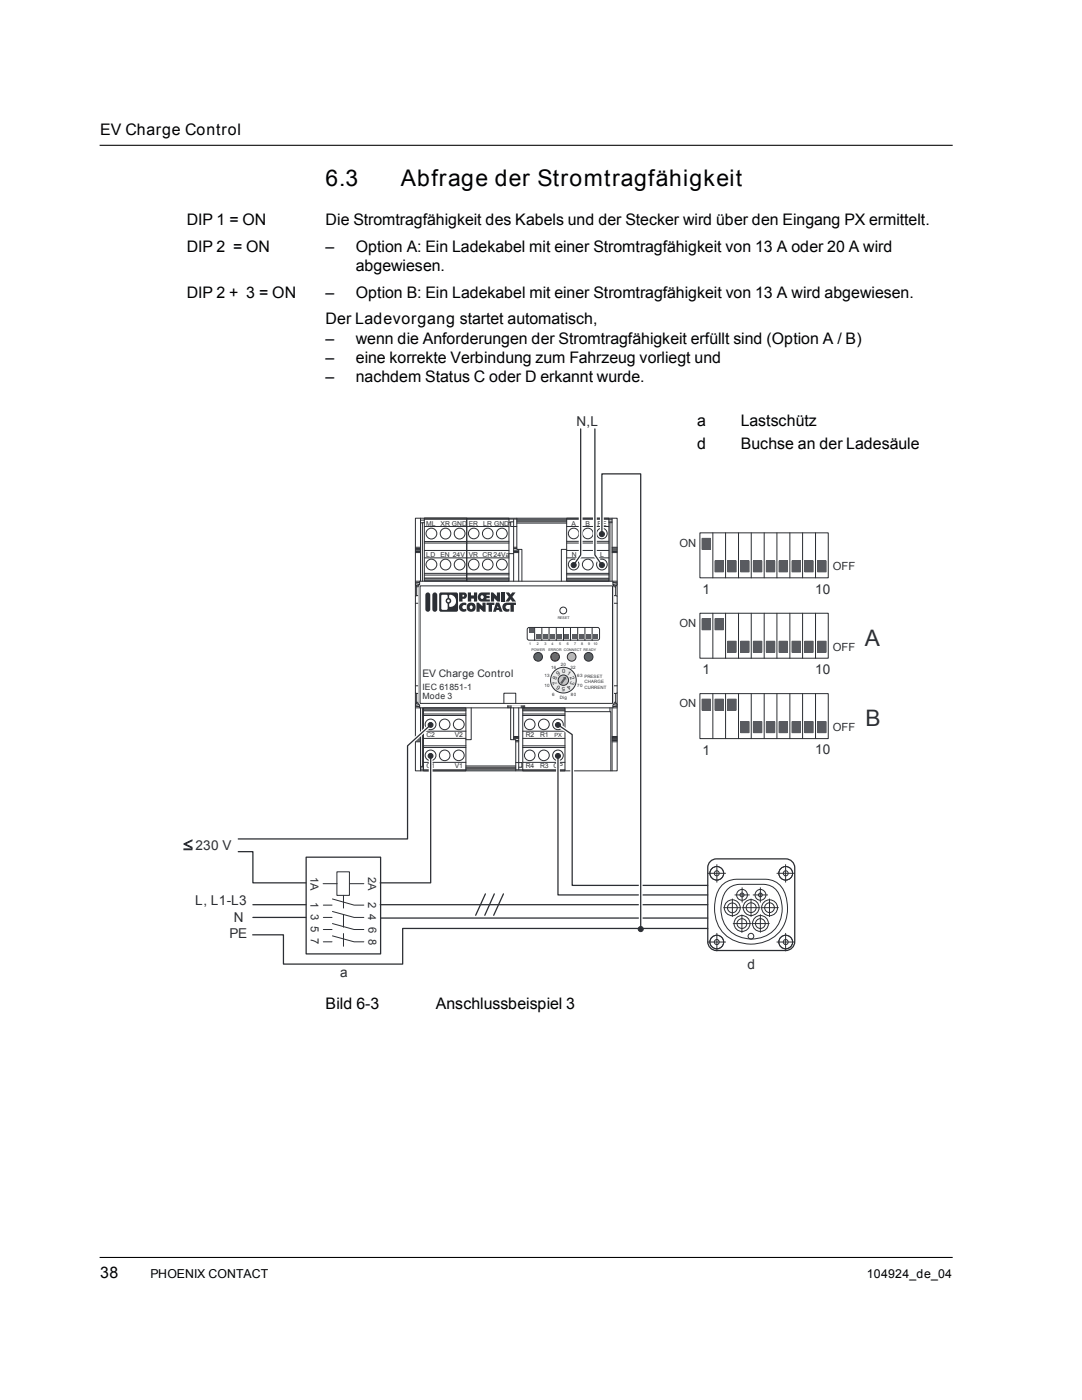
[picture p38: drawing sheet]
<svg xmlns="http://www.w3.org/2000/svg" width="216mm" height="279mm" viewBox="0 0 216 279" stroke-linecap="round" stroke-linejoin="round" font-family="sans-serif">
<defs><g id="words">
<g font-size="4.6">
<text x="65" y="37">6.3</text>
<text x="80" y="37">Abfrage der Stromtragfähigkeit</text>
</g>
<g font-size="4.5" fill="#2b2e34">
<text x="172.6" y="128.9">A</text>
<text x="172.7" y="144.9">B</text>
</g>
<g font-size="3.2">
<text x="20" y="27">EV Charge Control</text>
<text x="37.3" y="44.9">DIP 1 = ON</text>
<text x="65" y="44.9">Die Stromtragfähigkeit des Kabels und der Stecker wird über den Eingang PX ermittelt.</text>
<text x="37.3" y="50.2">DIP 2 = ON</text>
<text x="65" y="50.2">–</text>
<text x="71" y="50.2">Option A: Ein Ladekabel mit einer Stromtragfähigkeit von 13 A oder 20 A wird</text>
<text x="37.3" y="59.4">DIP 2 + 3 = ON</text>
<text x="65" y="59.4">–</text>
<text x="71" y="59.4">Option B: Ein Ladekabel mit einer Stromtragfähigkeit von 13 A wird abgewiesen.</text>
<text x="71" y="54.1">abgewiesen.</text>
<text x="65" y="64.7">Der Ladevorgang startet automatisch,</text>
<text x="65" y="68.6">–</text>
<text x="71" y="68.6">wenn die Anforderungen der Stromtragfähigkeit erfüllt sind (Option A / B)</text>
<text x="65" y="72.4">–</text>
<text x="65" y="76.3">–</text>
<text x="71" y="72.4">eine korrekte Verbindung zum Fahrzeug vorliegt und</text>
<text x="71" y="76.3">nachdem Status C oder D erkannt wurde.</text>
<text x="139.1" y="85.1">a</text>
<text x="139.1" y="89.7">d</text>
<text x="147.8" y="85.1">Lastschütz</text>
<text x="147.8" y="89.7">Buchse an der Ladesäule</text>
<text x="65" y="201.3">Bild 6-3</text>
<text x="87" y="201.3">Anschlussbeispiel 3</text>
<text x="20" y="255.1">38</text>
</g>
<g font-size="2.7" fill="#2b2e34">
<text x="115.1" y="85">N,L</text>
<text x="140.2" y="118.5">1</text>
<text x="162.6" y="118.5">10</text>
<text x="140.2" y="134.5">1</text>
<text x="162.6" y="134.5">10</text>
<text x="140.2" y="150.6">1</text>
<text x="162.6" y="150.5">10</text>
<text x="39" y="169.6">230 V</text>
<text x="38.9" y="180.7">L, L1-L3</text>
<text x="46.7" y="184">N</text>
<text x="45.8" y="187.3">PE</text>
<text x="67.9" y="195">a</text>
<text x="149.2" y="193.3">d</text>
</g>
<g font-size="2.5">
<text x="30" y="255.1">PHOENIX CONTACT</text>
<text x="173" y="255.1">104924_de_04</text>
</g>
<g font-size="2.2" fill="#2b2e34">
<text x="135.6" y="109.1">ON</text>
<text x="166.2" y="113.8">OFF</text>
<text x="135.6" y="125.1">ON</text>
<text x="166.2" y="129.9">OFF</text>
<text x="135.6" y="141.2">ON</text>
<text x="166.2" y="145.9">OFF</text>
<text x="62" y="175" transform="rotate(90 62 175)">1A</text>
<text x="62" y="180" transform="rotate(90 62 180)">1</text>
<text x="73.5" y="175" transform="rotate(90 73.5 175)">2A</text>
<text x="62" y="182.5" transform="rotate(90 62 182.5)">3 5</text>
<text x="73.5" y="180" transform="rotate(90 73.5 180)">2 4</text>
<text x="73.5" y="184.9" transform="rotate(90 73.5 184.9)">6</text>
<text x="62" y="187.2" transform="rotate(90 62 187.2)">7</text>
<text x="73.5" y="187.4" transform="rotate(90 73.5 187.4)">8</text>
</g>
<text font-size="2.1" fill="#2b2e34" x="84.3" y="135.1">EV Charge Control</text>
<g font-size="1.7" fill="#2b2e34">
<text x="84.3" y="137.8">IEC 61851-1</text>
<text x="84.3" y="139.5">Mode 3</text>
</g>
<g font-size="1.4" fill="#2b2e34">
<text x="85" y="104.9">ML</text>
<text x="87.9" y="104.9">XR GND</text>
<text x="93.6" y="104.9">ER</text>
<text x="96.4" y="104.9">LR GND</text>
<text x="114" y="104.9">A</text>
<text x="116.8" y="104.9">B</text>
<text x="119.3" y="104.9">PE</text>
<text x="85" y="111.2">LD</text>
<text x="87.9" y="111.2">EN 24V</text>
<text x="93.6" y="111.1">VR CR24Va</text>
<text x="114.1" y="111.2">N</text>
<text x="119.8" y="111.2">L</text>
<text x="85.1" y="147.1">C2</text>
<text x="90.8" y="147.1">V2</text>
<text x="104.9" y="147.1">R2</text>
<text x="107.8" y="147.1">R1</text>
<text x="85.1" y="153.3">C1</text>
<text x="90.8" y="153.3">V1</text>
<text x="104.9" y="153.3">R4</text>
<text x="107.8" y="153.3">R3</text>
<text x="110.4" y="153.3">CP</text>
</g>
<g font-size="1.2" fill="#2b2e34">
<text x="111" y="135.7" transform="rotate(-72 111 135.7)">8</text>
<text x="111.3" y="136.6" transform="rotate(-108 111.3 136.6)">7</text>
<text x="111.4" y="134.9" transform="rotate(-36 111.4 134.9)">9</text>
<text x="111.9" y="137.1" transform="rotate(-144 111.9 137.1)">6</text>
<text x="112.1" y="134.4">0</text>
<text x="112.8" y="137.2" transform="rotate(-180 112.8 137.2)">5</text>
<text x="113" y="134.5" transform="rotate(36 113 134.5)">1</text>
<text x="113.5" y="136.7" transform="rotate(144 113.5 136.7)">4</text>
<text x="113.7" y="135.1" transform="rotate(72 113.7 135.1)">2</text>
<text x="113.9" y="135.9" transform="rotate(108 113.9 135.9)">3</text>
</g>
<text font-size="1.1" fill="#2b2e34" x="110.6" y="147.1">PX</text>
<g font-size=".9" fill="#2b2e34">
<text x="108.6" y="137.2">10</text>
<text x="108.6" y="135.2">13</text>
<text x="110" y="133.4">16</text>
<text x="111.9" y="132.8">20</text>
<text x="113.8" y="133.4">32</text>
<text x="115.2" y="135.2">63 PRESET</text>
<text x="115.2" y="137.2">70</text>
<text x="116.6" y="136.4">CHARGE</text>
<text x="116.6" y="137.5">CURRENT</text>
<text x="110.2" y="138.9">6</text>
<text x="111.7" y="139.5">Dig</text>
<text x="113.9" y="138.9">80</text>
</g>
<g font-size=".7" fill="#2b2e34">
<text x="111.3" y="123.6">RESET</text>
<text x="105.6" y="128.7">1</text>
<text x="106" y="130">POWER</text>
<text x="107.1" y="128.7">2</text>
<text x="108.6" y="128.7">3</text>
<text x="109.5" y="130">ERROR CONNECT READY</text>
<text x="110.1" y="128.7">4</text>
<text x="111.6" y="128.7">5</text>
<text x="113.1" y="128.7">6</text>
<text x="114.6" y="128.7">7</text>
<text x="116" y="128.7">8</text>
<text x="117.3" y="128.7">9</text>
<text x="118.4" y="128.7">10</text>
</g>
</g></defs>
<path d="M20 29h170M20 251h170" fill="none" stroke="#000" stroke-width=".21"/>
<g fill="#fff">
<path d="M37.3 41.4h22.7v5.3h-22.7z"/>
<path d="M60 41.4h130v5.3h-130z"/>
<path d="M37.3 55.8h22.7v5.3h-22.7z"/>
<path d="M60 55.8h130v5.3h-130z"/>
</g>
<g fill="none" stroke="#2b2e34" stroke-width=".2">
<path d="M82.9 103.4h40.2v50.4h-40.2zM82.9 116h40.2M82.9 110.3h1M82.9 109.2h1M82.9 110.1h1M82.9 109.8h1M82.9 109.5h1M82.9 109.6h1M82.9 116.6l.2 .5M82.9 116.5l.8 .1M83.6 118.9l-.7 .1M83.6 117.1h-.5v1.8"/>
<path d="M83.6 116.8h-.6M83.7 116v.6h-.1v24h.1v.7M83.7 116.2l-.8 .1M83.8 116.9h38.4v23.5h-38.4zM83.9 103.4v12.6M83.9 103.8h.8M84.3 104.3v11.7M84.7 103.4h8.4v12.6h-8.4zM84.7 105.1h16.9M84.7 103.6h37.4M84.7 108.4h16.9M84.7 111.3h16.9"/>
<path d="M84.7 109.9h16.9M84.7 115.4h16.9M84.7 114.4h16.9M84.7 115.8h8.4M84.7 115.5h16.9M84.7 108.1h8.4M84.7 114.8h8.4M84.7 104.3l-.8 .1M93.1 103.4h8.5v12.6h-8.5zM93.1 108h8.5M93.1 114.7h8.5M93.1 115.7h8.5"/>
<path d="M101.6 110.5h.9M101.6 104.2h.3M102.5 104.1h-.6v1h1.2M102.5 103.6v12.4M102.5 110.3h1M102.5 109.2h.6M102.5 110.1h1M102.5 109.8h1M102.5 109.5h.6M103.1 103.4v6.2h1v6.4M103.1 104.4h10M103.1 104.1h10"/>
<path d="M103.1 103.9h10M103.5 109.6v6.4M113.1 103.4h8.4v12.6h-8.4zM113.1 109.6h-1.1v6.4M113.1 105.1h8.4M113.1 108h8.4M113.1 108.4h8.4M113.1 111.3h8.4M113.1 109.9h8.4M113.1 115.4h8.4M113.1 114.7h8.4M113.1 114.4h8.4"/>
<path d="M113.1 115.8h8.4M113.1 115.6h8.4M121.5 104.3h.6M121.5 104h.6M121.7 104.3v11.7M122.1 103.4v12.6M122.1 110.3h1M122.1 109.2h1M122.1 109.4h1M122.1 110.1h1M122.1 109.8h1M122.1 109.6h1"/>
<path d="M122.3 116v.6h.1v24h-.1v.7M122.3 116.2l.8 .1M122.4 118.9l.7 .1M122.4 117.1h.5v1.8M122.4 116.8h.6M123.1 116.6l-.2 .5M123.1 116.5l-.8 .1M82.9 138.3l.7 .1M82.9 120.4h.7M82.9 136.9h.7M83.1 138.4v1.8h.5M106.7 125.2v2.6"/>
<path d="M108.1 125.2v2.6M109.6 125.2v2.6M111 125.2v2.6M112.4 125.2v2.6M113.8 125.2v2.6M115.3 125.2v2.6M116.7 125.2v2.6M118.2 125.2v2.6M122.4 120.4h.7M122.4 136.9h.7M122.9 138.4v1.8h-.5M123.1 138.3l-.7 .1"/>
<path d="M82.9 141.3h40.2M82.9 147h1M82.9 148h1M82.9 147.9h1M82.9 147.2h1M82.9 147.4h1M82.9 147.7h1M82.9 141h.8M83 140.4l.6 .1M83.1 140.2l-.2 .4M83.7 140.6l-.8 .2M83.9 153.6h28.8"/>
<path d="M83.9 141.3v12.5M83.9 153h.6M83.9 153.2h.6M84.3 141.3v11.7M84.5 141.3h8.5v12.5h-8.5zM84.5 152.1h8.5M84.5 149.2h8.5M84.5 148.8h8.5M84.5 145.9h8.5M84.5 147.4h8.5M84.5 141.9h8.5M84.5 142.5h8.5"/>
<path d="M84.5 142.8h8.5M84.5 141.5h8.5M84.5 141.7h8.5M93 152.9h9.9M93 153.1h9.9M93 153.3h9.9M94 141.3v6.3h-1M101.3 141.3v-.7h3.4v.7M101.5 140.6v.7M101.8 140.6v.7M101.9 141.3v6.3h1v6.2M102 140.6v.7"/>
<path d="M102.4 140.4v.2M102.5 147h1M102.5 147.2h1M102.5 147.4h1M102.5 141.3v6.3M102.9 152.2h1.2v.9h-.6M102.9 148h.6M102.9 147.8h.6M103.5 141.3v12.3M103.6 140.4v.2M104 140.6v.7M104.2 140.6v.7"/>
<path d="M104.3 141.3h8.4v12.5h-8.4zM104.3 152.1h8.4M104.3 149.2h8.4M104.3 148.8h8.4M104.3 145.9h8.4M104.3 147.4h8.4M104.3 141.9h8.4M104.3 142.5h8.4M104.3 142.8h8.4M104.3 141.5h8.4M104.3 141.7h8.4M104.5 140.6v.7"/>
<path d="M112.7 142h9.2v11.8M121.7 141.3v.7M122.1 147h1M122.1 148h1M122.1 147.2h1M122.1 141.3v12.5M122.1 147.4h1M122.1 147.8h1M122.1 147.6h1M122.3 140.6l.8 .2M122.9 140.2l.2 .4M123 140.4l-.6 .1"/>
<path d="M123.1 141h-.8"/>
<circle cx="86.1" cy="112.7" r="1.07"/>
<circle cx="86.1" cy="106.5" r="1.08"/>
<circle cx="88.9" cy="112.7" r="1.07"/>
<circle cx="88.9" cy="106.5" r="1.07"/>
<circle cx="91.7" cy="112.7" r="1.07"/>
<circle cx="91.7" cy="106.5" r="1.08"/>
<circle cx="94.5" cy="106.5" r="1.06"/>
<circle cx="94.5" cy="112.7" r="1.07"/>
<circle cx="97.3" cy="106.5" r="1.06"/>
<circle cx="97.3" cy="112.7" r="1.07"/>
<circle cx="100.1" cy="106.5" r="1.07"/>
<circle cx="100.1" cy="112.7" r="1.08"/>
<circle cx="114.5" cy="106.5" r="1.06"/>
<circle cx="114.5" cy="112.7" r="1.07"/>
<circle cx="117.3" cy="106.5" r="1.07"/>
<circle cx="117.3" cy="112.7" r="1.08"/>
<circle cx="120.1" cy="106.5" r="1.06"/>
<circle cx="120.1" cy="112.7" r="1.07"/>
<circle cx="85.9" cy="144.6" r="1.06"/>
<circle cx="85.9" cy="150.8" r="1.06"/>
<circle cx="88.7" cy="144.6" r="1.06"/>
<circle cx="88.7" cy="150.7" r="1.06"/>
<circle cx="91.6" cy="144.6" r="1.07"/>
<circle cx="91.6" cy="150.8" r="1.07"/>
<circle cx="105.7" cy="144.6" r="1.06"/>
<circle cx="105.7" cy="150.7" r="1.06"/>
<circle cx="108.5" cy="150.8" r="1.07"/>
<circle cx="108.5" cy="144.6" r="1.07"/>
<circle cx="111.3" cy="144.6" r="1.06"/>
<circle cx="111.3" cy="150.7" r="1.06"/>
</g>
<g fill="#595b60">
<path d="M107 126.6h.8v.9h-.8z"/>
<path d="M105.6 125.5h.8v.9h-.8z"/>
<path d="M109.9 126.6h.8v.9h-.8z"/>
<path d="M108.4 126.6h.9v.9h-.9z"/>
<path d="M112.7 126.6h.8v.9h-.8z"/>
<path d="M111.3 126.6h.8v.9h-.8z"/>
<path d="M115.6 126.6h.8v.9h-.8z"/>
<path d="M114.1 126.6h.9v.9h-.9z"/>
<path d="M118.4 126.6h.9v.9h-.9z"/>
<path d="M117 126.6h.8v.9h-.8z"/>
</g>
<path d="M83.9 117.2l.3-.1h37.7l.2 .2v22.9l-.3 .2-37.8-.1-.1-.2z" fill="none" stroke="#fff" stroke-width=".76"/>
<g fill="#2b2e34">
<path d="M84.9 118.5a.49 .49 0 0 1 .6-.2 .49 .49 0 0 1 .4 .4v2.9a.49 .49 0 0 1-.5 .5 .49 .49 0 0 1-.5-.5z" fill-rule="evenodd"/>
<path d="M86.5 118.3l.2-.1a.48 .48 0 0 1 .5 .5v2.9l-.2 .4-.3 .1-.2-.1-.2-.4v-2.9z" fill-rule="evenodd"/>
<path d="M95.6 118.4l.5-.2h1.6v.5h-.6v.2h.6v.5h-.6v.2h.6v.5h-1.6a.93 .93 0 0 1-.7-.7 .93 .93 0 0 1 .2-1zM95.9 119.1a.35 .35 0 0 1 .7 0 .35 .35 0 0 1-.7 0z" fill-rule="evenodd"/>
<path d="M87.8 118.3l-.2 .3 .1 3.3 .3 .2 3.2-.1 .2-.2-.1-3.4-.2-.2zM89.7 118.8l-.1 .6a.6 .6 0 0 1 .4 .5 .6 .6 0 0 1-.3 .6l-.1 .5a1.15 1.15 0 0 0 1.4-.8 1.15 1.15 0 0 0-.8-1.4zM88.1 118.8v2.8h1.1l.1-1.1a.64 .64 0 0 1-.4-.6 .64 .64 0 0 1 .4-.6l-.1-.5zM89.2 119.9a.28 .28 0 0 0 .5 0 .28 .28 0 0 0-.5 0z" fill-rule="evenodd"/>
<path d="M93.1 121.2a.93 .93 0 0 0 1.8 0 .93 .93 0 0 0-1.8 0zM93.7 121.2a.35 .35 0 0 1 .7 0 .35 .35 0 0 1-.7 0z" fill-rule="evenodd"/>
<path d="M92.3 118.7l.3 .1v.2l-.3 .1zM91.6 118.2h1a.66 .66 0 0 1 .6 .9 .66 .66 0 0 1-.9 .4v.6h-.7z" fill-rule="evenodd"/>
<path d="M93.3 118.2h.7v.6h.6v-.6h.6v1.9h-.6v-.6h-.6v.6h-.7z" fill-rule="evenodd"/>
<path d="M98 118.2h.4l.7 .8v-.8h.7v1.9h-.5l-.7-.7v.7h-.6z" fill-rule="evenodd"/>
<path d="M100.9 118.2h.7l.3 .5 .3-.5h.7l-.7 .9 .8 1h-.8l-.3-.5-.3 .5h-.8l.7-1z" fill-rule="evenodd"/>
<path d="M97.1 120.3h1.5v.4h-.4v1.4h-.7v-1.4h-.4z" fill-rule="evenodd"/>
<path d="M95.1 120.3h.4l.8 .7v-.7h.6v1.8h-.5l-.7-.7v.7h-.6z" fill-rule="evenodd"/>
<path d="M99 120.3h.6l.7 1.8h-.6l-.1-.3h-.5l-.1 .3h-.6zM99.3 120.9l-.1 .4h.3z" fill-rule="evenodd"/>
<path d="M100.5 120.5l.6-.2h1.9v.4h-.5v1.4h-.6v-1.4h-.6a.43 .43 0 0 0-.4 .7 .43 .43 0 0 0 .7 .1v.5a.94 .94 0 0 1-1.2-.2 .94 .94 0 0 1 .1-1.3z" fill-rule="evenodd"/>
<path d="M91.9 120.5l.8-.2 .3 .1v.5l-.5-.1-.3 .4 .3 .3h.5v.5a.94 .94 0 0 1-1.2-.3 .94 .94 0 0 1 .1-1.2z" fill-rule="evenodd"/>
</g>
<path d="M100 118.2h.7v1.9h-.7z" fill="#2b2e34"/>
<circle cx="112.4" cy="121.8" r=".68" fill="none" stroke="#2b2e34" stroke-width=".2"/>
<circle cx="107.4" cy="131.1" r=".87" fill="#476c6e"/>
<circle cx="107.4" cy="131.1" r=".87" fill="none" stroke="#2b2e34" stroke-width=".2"/>
<circle cx="114.1" cy="131.1" r=".87" fill="#ffea3d"/>
<circle cx="114.1" cy="131.1" r=".87" fill="none" stroke="#2b2e34" stroke-width=".2"/>
<circle cx="110.8" cy="131.1" r=".87" fill="#ff2d16"/>
<circle cx="110.8" cy="131.1" r=".87" fill="none" stroke="#2b2e34" stroke-width=".2"/>
<circle cx="117.4" cy="131.1" r=".87" fill="#476c6e"/>
<circle cx="117.4" cy="131.1" r=".87" fill="none" stroke="#2b2e34" stroke-width=".2"/>
<circle cx="112.4" cy="135.7" r="2.56" fill="#ebecec"/>
<circle cx="112.4" cy="135.7" r="2.56" fill="none" stroke="#2b2e34" stroke-width=".2"/>
<circle cx="112.4" cy="135.7" r="1.04" fill="#c4c4c6"/>
<circle cx="112.4" cy="135.7" r="1.04" fill="none" stroke="#2b2e34" stroke-width=".2"/>
<path d="M112.3 135.2l.6-.1 .1 .6-.2-.1-.7 .9-.3-.2 .7-1z" fill-rule="evenodd" fill="#595b60"/>
<path d="M83.8 116.9h38.4v23.5h-38.4zM105.4 125.3l13.9-.1 .1 .1 .2 .3v1.8v.2l-.3 .2h-13.7l-.2-.1-.2-.3v-1.8zM100.5 140.4v-2.1h2.4v2.1" fill="none" stroke="#2b2e34" stroke-width=".2"/>
<path d="M115.9 85.6v25.1l-1.4 2.1M118.7 85.6v25.1l1.4 2.1M120.1 106.6v-12h7.7v89.8M85.9 144.7l-4.6 4.1v18.6h-33.8M85.9 150.9v25.3h-10M111.3 150.9v27.7h29.9M111.3 144.7l2.9 1.9v30.1h27" fill="none" stroke="#fff" stroke-width=".76"/>
<circle cx="111.3" cy="150.8" r=".5" fill="#2b2e34"/>
<circle cx="111.3" cy="150.8" r=".5" fill="none" stroke="#2b2e34" stroke-width=".2"/>
<circle cx="85.9" cy="150.9" r=".49" fill="#2b2e34"/>
<circle cx="85.9" cy="150.9" r=".49" fill="none" stroke="#2b2e34" stroke-width=".2"/>
<circle cx="85.9" cy="144.7" r=".49" fill="#2b2e34"/>
<circle cx="85.9" cy="144.7" r=".49" fill="none" stroke="#2b2e34" stroke-width=".2"/>
<circle cx="111.3" cy="144.7" r=".5" fill="#2b2e34"/>
<circle cx="111.3" cy="144.7" r=".5" fill="none" stroke="#2b2e34" stroke-width=".2"/>
<circle cx="114.5" cy="112.8" r=".51" fill="#2b2e34"/>
<circle cx="114.5" cy="112.8" r=".51" fill="none" stroke="#2b2e34" stroke-width=".2"/>
<circle cx="120.1" cy="112.8" r=".51" fill="#2b2e34"/>
<circle cx="120.1" cy="112.8" r=".51" fill="none" stroke="#2b2e34" stroke-width=".2"/>
<circle cx="120.1" cy="106.6" r=".51" fill="#2b2e34"/>
<g fill="none" stroke="#2b2e34" stroke-width=".2">
<path d="M141.3 174.3h3.5M143 172.6v3.5M144 176.7a4.1 4.1 0 0 1 2.9-1.2h5.9a4.4 4.4 0 0 1 4.2 4.5 7 7 0 0 1-7.2 8.4 6.9 6.9 0 0 1-7.1-8.4 5.7 5.7 0 0 1 1.3-3.3zM145.1 177.5a3.4 3.4 0 0 1 2.4-1h4.9a3.8 3.8 0 0 1 3.6 3.8 5.9 5.9 0 0 1-7.1 7 5.7 5.7 0 0 1-5-7 5.1 5.1 0 0 1 1.2-2.8zM146.1 179.4v3.5M146.6 178.6h2.9M148.1 177.2v2.8M149.9 179.4v3.5M150.3 178.6h2.9M151.7 177.2v2.8M153.5 179.4v3.5M155 174.3h3.5"/>
<path d="M156.8 172.6v3.5M141.3 188h3.5M143 186.3v3.5M144.4 181.1h3.5M146.3 184.3h3.5M148 182.6v3.5M148.1 181.1h3.5M150 184.3h3.5M151.7 182.5v3.6M151.8 181.1h3.5M155 188h3.5M156.8 186.3v3.5"/>
<circle cx="120.1" cy="106.6" r=".51"/>
<circle cx="143" cy="174.3" r=".5"/>
<circle cx="143" cy="174.3" r="1.36"/>
<circle cx="148.1" cy="178.6" r="1.08"/>
<circle cx="148.1" cy="178.6" r=".39"/>
<circle cx="151.7" cy="178.6" r=".38"/>
<circle cx="151.7" cy="178.6" r="1.09"/>
<circle cx="156.8" cy="174.3" r=".5"/>
<circle cx="156.8" cy="174.3" r="1.37"/>
<circle cx="143" cy="188" r=".5"/>
<circle cx="143" cy="188" r="1.36"/>
<circle cx="146.1" cy="181.2" r="1.58"/>
<circle cx="146.1" cy="181.2" r=".97"/>
<circle cx="148" cy="184.3" r=".97"/>
<circle cx="148.1" cy="184.3" r="1.59"/>
<circle cx="149.8" cy="186.8" r=".57"/>
<circle cx="149.9" cy="181.1" r="1.59"/>
<circle cx="149.9" cy="181.1" r=".99"/>
<circle cx="151.7" cy="184.3" r=".98"/>
<circle cx="151.7" cy="184.3" r="1.59"/>
<circle cx="153.5" cy="181.1" r=".97"/>
<circle cx="153.6" cy="181.2" r="1.59"/>
<circle cx="156.8" cy="188" r=".5"/>
<circle cx="156.8" cy="188" r="1.37"/>
</g>
<g fill="none" stroke="#2b2e34" stroke-width=".25">
<path d="M115.9 85.6v25.1l-1.4 2.1M118.7 85.6v25.1l1.4 2.1M120.1 106.6v-12h7.7v90.8M85.9 144.7l-4.6 4.1v18.6h-33.8M85.9 150.9v25.3h-10M111.3 150.9v27.7h29.9M111.3 144.7l2.9 1.9v30.1h27M47.5 170h3v6.2h10.5M96.9 178.4l-2 4.3M98.6 178.4l-1.9 4.3M100.5 178.4l-2 4.3M141.7 171.9l.8-.4 .5-.1h13.8a1.78 1.78 0 0 1 1.8 1.7v14.8a1.79 1.79 0 0 1-1.8 1.8h-13.8a1.75 1.75 0 0 1-1.8-1.8v-14.8l.1-.4z"/>
<path d="M50.5 180.6h10.5M75.9 180.6h65.3M75.9 183.2h65.3M141.2 185.3h-60.9v7.1h-23.7v-5.8h-6.2"/>
</g>
<path d="M127.8 175.9v9.5" fill="none" stroke="#fff" stroke-width=".76"/>
<circle cx="127.9" cy="185.4" r=".51" fill="#2b2e34"/>
<circle cx="127.9" cy="185.4" r=".51" fill="none" stroke="#2b2e34" stroke-width=".2"/>
<path d="M36.7 168.4l1.6-.8v.2l-1.3 .6 1.3 .7v.1zM36.7 169.4h1.6v.2h-1.6z" fill="#2b2e34"/>
<path d="M139.7 122.4h25.6v9h-25.6zM36.7 168.4l1.6-.8v.2l-1.3 .6 1.3 .7v.1zM36.7 169.4h1.6v.2h-1.6z" fill="none" stroke="#2b2e34" stroke-width=".2"/>
<path d="M140.1 123.5h1.7v2.2h-1.7z" fill-rule="evenodd" fill="#595b60"/>
<path d="M140.1 123.5h1.7v2.2h-1.7z" fill="none" stroke="#595b60" stroke-width=".2"/>
<path d="M142.7 123.5h1.7v2.2h-1.7z" fill-rule="evenodd" fill="#595b60"/>
<path d="M142.7 123.5h1.7v2.2h-1.7z" fill="none" stroke="#595b60" stroke-width=".2"/>
<path d="M145.2 128h1.7v2.2h-1.7z" fill-rule="evenodd" fill="#595b60"/>
<path d="M145.2 128h1.7v2.2h-1.7z" fill="none" stroke="#595b60" stroke-width=".2"/>
<path d="M147.8 128h1.7v2.2h-1.7z" fill-rule="evenodd" fill="#595b60"/>
<path d="M147.8 128h1.7v2.2h-1.7z" fill="none" stroke="#595b60" stroke-width=".2"/>
<path d="M150.3 128h1.7v2.2h-1.7z" fill-rule="evenodd" fill="#595b60"/>
<path d="M150.3 128h1.7v2.2h-1.7z" fill="none" stroke="#595b60" stroke-width=".2"/>
<path d="M152.9 128h1.7v2.2h-1.7z" fill-rule="evenodd" fill="#595b60"/>
<path d="M152.9 128h1.7v2.2h-1.7z" fill="none" stroke="#595b60" stroke-width=".2"/>
<path d="M155.4 128h1.7v2.2h-1.7z" fill-rule="evenodd" fill="#595b60"/>
<path d="M155.4 128h1.7v2.2h-1.7z" fill="none" stroke="#595b60" stroke-width=".2"/>
<path d="M158 128h1.7v2.2h-1.7z" fill-rule="evenodd" fill="#595b60"/>
<path d="M158 128h1.7v2.2h-1.7z" fill="none" stroke="#595b60" stroke-width=".2"/>
<path d="M160.6 128h1.7v2.2h-1.7z" fill-rule="evenodd" fill="#595b60"/>
<path d="M160.6 128h1.7v2.2h-1.7z" fill="none" stroke="#595b60" stroke-width=".2"/>
<path d="M163.2 128h1.6v2.2h-1.6z" fill-rule="evenodd" fill="#595b60"/>
<path d="M163.2 128h1.6v2.2h-1.6z" fill="none" stroke="#595b60" stroke-width=".2"/>
<path d="M139.7 106.3h25.6v9h-25.6zM142.2 122.4v9M144.8 122.4v9M147.4 122.4v9M149.9 122.4v9M152.5 122.4v9M155 122.4v9M157.6 122.4v9M160.1 122.4v9M162.7 122.4v9" fill="none" stroke="#2b2e34" stroke-width=".2"/>
<path d="M140.1 107.4h1.7v2.2h-1.7z" fill-rule="evenodd" fill="#595b60"/>
<path d="M140.1 107.4h1.7v2.2h-1.7z" fill="none" stroke="#595b60" stroke-width=".2"/>
<path d="M142.7 111.9h1.7v2.2h-1.7z" fill-rule="evenodd" fill="#595b60"/>
<path d="M142.7 111.9h1.7v2.2h-1.7z" fill="none" stroke="#595b60" stroke-width=".2"/>
<path d="M145.2 111.9h1.7v2.2h-1.7z" fill-rule="evenodd" fill="#595b60"/>
<path d="M145.2 111.9h1.7v2.2h-1.7z" fill="none" stroke="#595b60" stroke-width=".2"/>
<path d="M147.8 111.9h1.7v2.2h-1.7z" fill-rule="evenodd" fill="#595b60"/>
<path d="M147.8 111.9h1.7v2.2h-1.7z" fill="none" stroke="#595b60" stroke-width=".2"/>
<path d="M150.3 111.9h1.7v2.2h-1.7z" fill-rule="evenodd" fill="#595b60"/>
<path d="M150.3 111.9h1.7v2.2h-1.7z" fill="none" stroke="#595b60" stroke-width=".2"/>
<path d="M152.9 111.9h1.7v2.2h-1.7z" fill-rule="evenodd" fill="#595b60"/>
<path d="M152.9 111.9h1.7v2.2h-1.7z" fill="none" stroke="#595b60" stroke-width=".2"/>
<path d="M155.4 111.9h1.7v2.2h-1.7z" fill-rule="evenodd" fill="#595b60"/>
<path d="M155.4 111.9h1.7v2.2h-1.7z" fill="none" stroke="#595b60" stroke-width=".2"/>
<path d="M158 111.9h1.7v2.2h-1.7z" fill-rule="evenodd" fill="#595b60"/>
<path d="M158 111.9h1.7v2.2h-1.7z" fill="none" stroke="#595b60" stroke-width=".2"/>
<path d="M160.6 111.9h1.7v2.2h-1.7z" fill-rule="evenodd" fill="#595b60"/>
<path d="M160.6 111.9h1.7v2.2h-1.7z" fill="none" stroke="#595b60" stroke-width=".2"/>
<path d="M163.2 111.9h1.6v2.2h-1.6z" fill-rule="evenodd" fill="#595b60"/>
<path d="M163.2 111.9h1.6v2.2h-1.6z" fill="none" stroke="#595b60" stroke-width=".2"/>
<path d="M142.2 106.3v9M144.8 106.3v9M147.4 106.3v9M149.9 106.3v9M152.5 106.3v9M155 106.3v9M157.6 106.3v9M160.1 106.3v9M162.7 106.3v9M139.7 138.4h25.6v9h-25.6z" fill="none" stroke="#2b2e34" stroke-width=".2"/>
<path d="M140.1 139.5h1.7v2.2h-1.7z" fill-rule="evenodd" fill="#595b60"/>
<path d="M140.1 139.5h1.7v2.2h-1.7z" fill="none" stroke="#595b60" stroke-width=".2"/>
<path d="M142.7 139.5h1.7v2.2h-1.7z" fill-rule="evenodd" fill="#595b60"/>
<path d="M142.7 139.5h1.7v2.2h-1.7z" fill="none" stroke="#595b60" stroke-width=".2"/>
<path d="M145.2 139.5h1.7v2.2h-1.7z" fill-rule="evenodd" fill="#595b60"/>
<path d="M145.2 139.5h1.7v2.2h-1.7z" fill="none" stroke="#595b60" stroke-width=".2"/>
<path d="M147.8 144h1.7v2.2h-1.7z" fill-rule="evenodd" fill="#595b60"/>
<path d="M147.8 144h1.7v2.2h-1.7z" fill="none" stroke="#595b60" stroke-width=".2"/>
<path d="M150.3 144h1.7v2.2h-1.7z" fill-rule="evenodd" fill="#595b60"/>
<path d="M150.3 144h1.7v2.2h-1.7z" fill="none" stroke="#595b60" stroke-width=".2"/>
<path d="M152.9 144h1.7v2.2h-1.7z" fill-rule="evenodd" fill="#595b60"/>
<path d="M152.9 144h1.7v2.2h-1.7z" fill="none" stroke="#595b60" stroke-width=".2"/>
<path d="M155.4 144h1.7v2.2h-1.7z" fill-rule="evenodd" fill="#595b60"/>
<path d="M155.4 144h1.7v2.2h-1.7z" fill="none" stroke="#595b60" stroke-width=".2"/>
<path d="M158 144h1.7v2.2h-1.7z" fill-rule="evenodd" fill="#595b60"/>
<path d="M158 144h1.7v2.2h-1.7z" fill="none" stroke="#595b60" stroke-width=".2"/>
<path d="M160.6 144h1.7v2.2h-1.7z" fill-rule="evenodd" fill="#595b60"/>
<path d="M160.6 144h1.7v2.2h-1.7z" fill="none" stroke="#595b60" stroke-width=".2"/>
<path d="M163.2 144h1.6v2.2h-1.6z" fill-rule="evenodd" fill="#595b60"/>
<path d="M163.2 144h1.6v2.2h-1.6z" fill="none" stroke="#595b60" stroke-width=".2"/>
<g fill="none" stroke="#2b2e34" stroke-width=".2">
<path d="M142.2 138.4v9M144.8 138.4v9M147.4 138.4v9M149.9 138.4v9M152.5 138.4v9M155 138.4v9M157.6 138.4v9M160.1 138.4v9M162.7 138.4v9M64.5 176.4h2.8M66.3 179.4l4.4 1.2h1.9M67.2 174h2.5v4.7h-2.5z"/>
<path d="M69.8 176.4h2.8M64.5 180.6h1.8M64.5 183.1h1.8M64.5 185.5h1.8M64.5 188h1.8M66.3 181.9l4.4 1.2h1.9M66.3 184.3l4.4 1.2h1.9M66.3 186.8l4.4 1.2h1.9"/>
</g>
<path d="M61.1 171.1h14.8v19.3h-14.8zM50.5 183.1h10.5" fill="none" stroke="#2b2e34" stroke-width=".25"/>
<path d="M68.5 178.7v10.7" fill="none" stroke="#2b2e34" stroke-width=".2" stroke-dasharray="2.5 1.3"/>
<use href="#words"/>
</svg>
